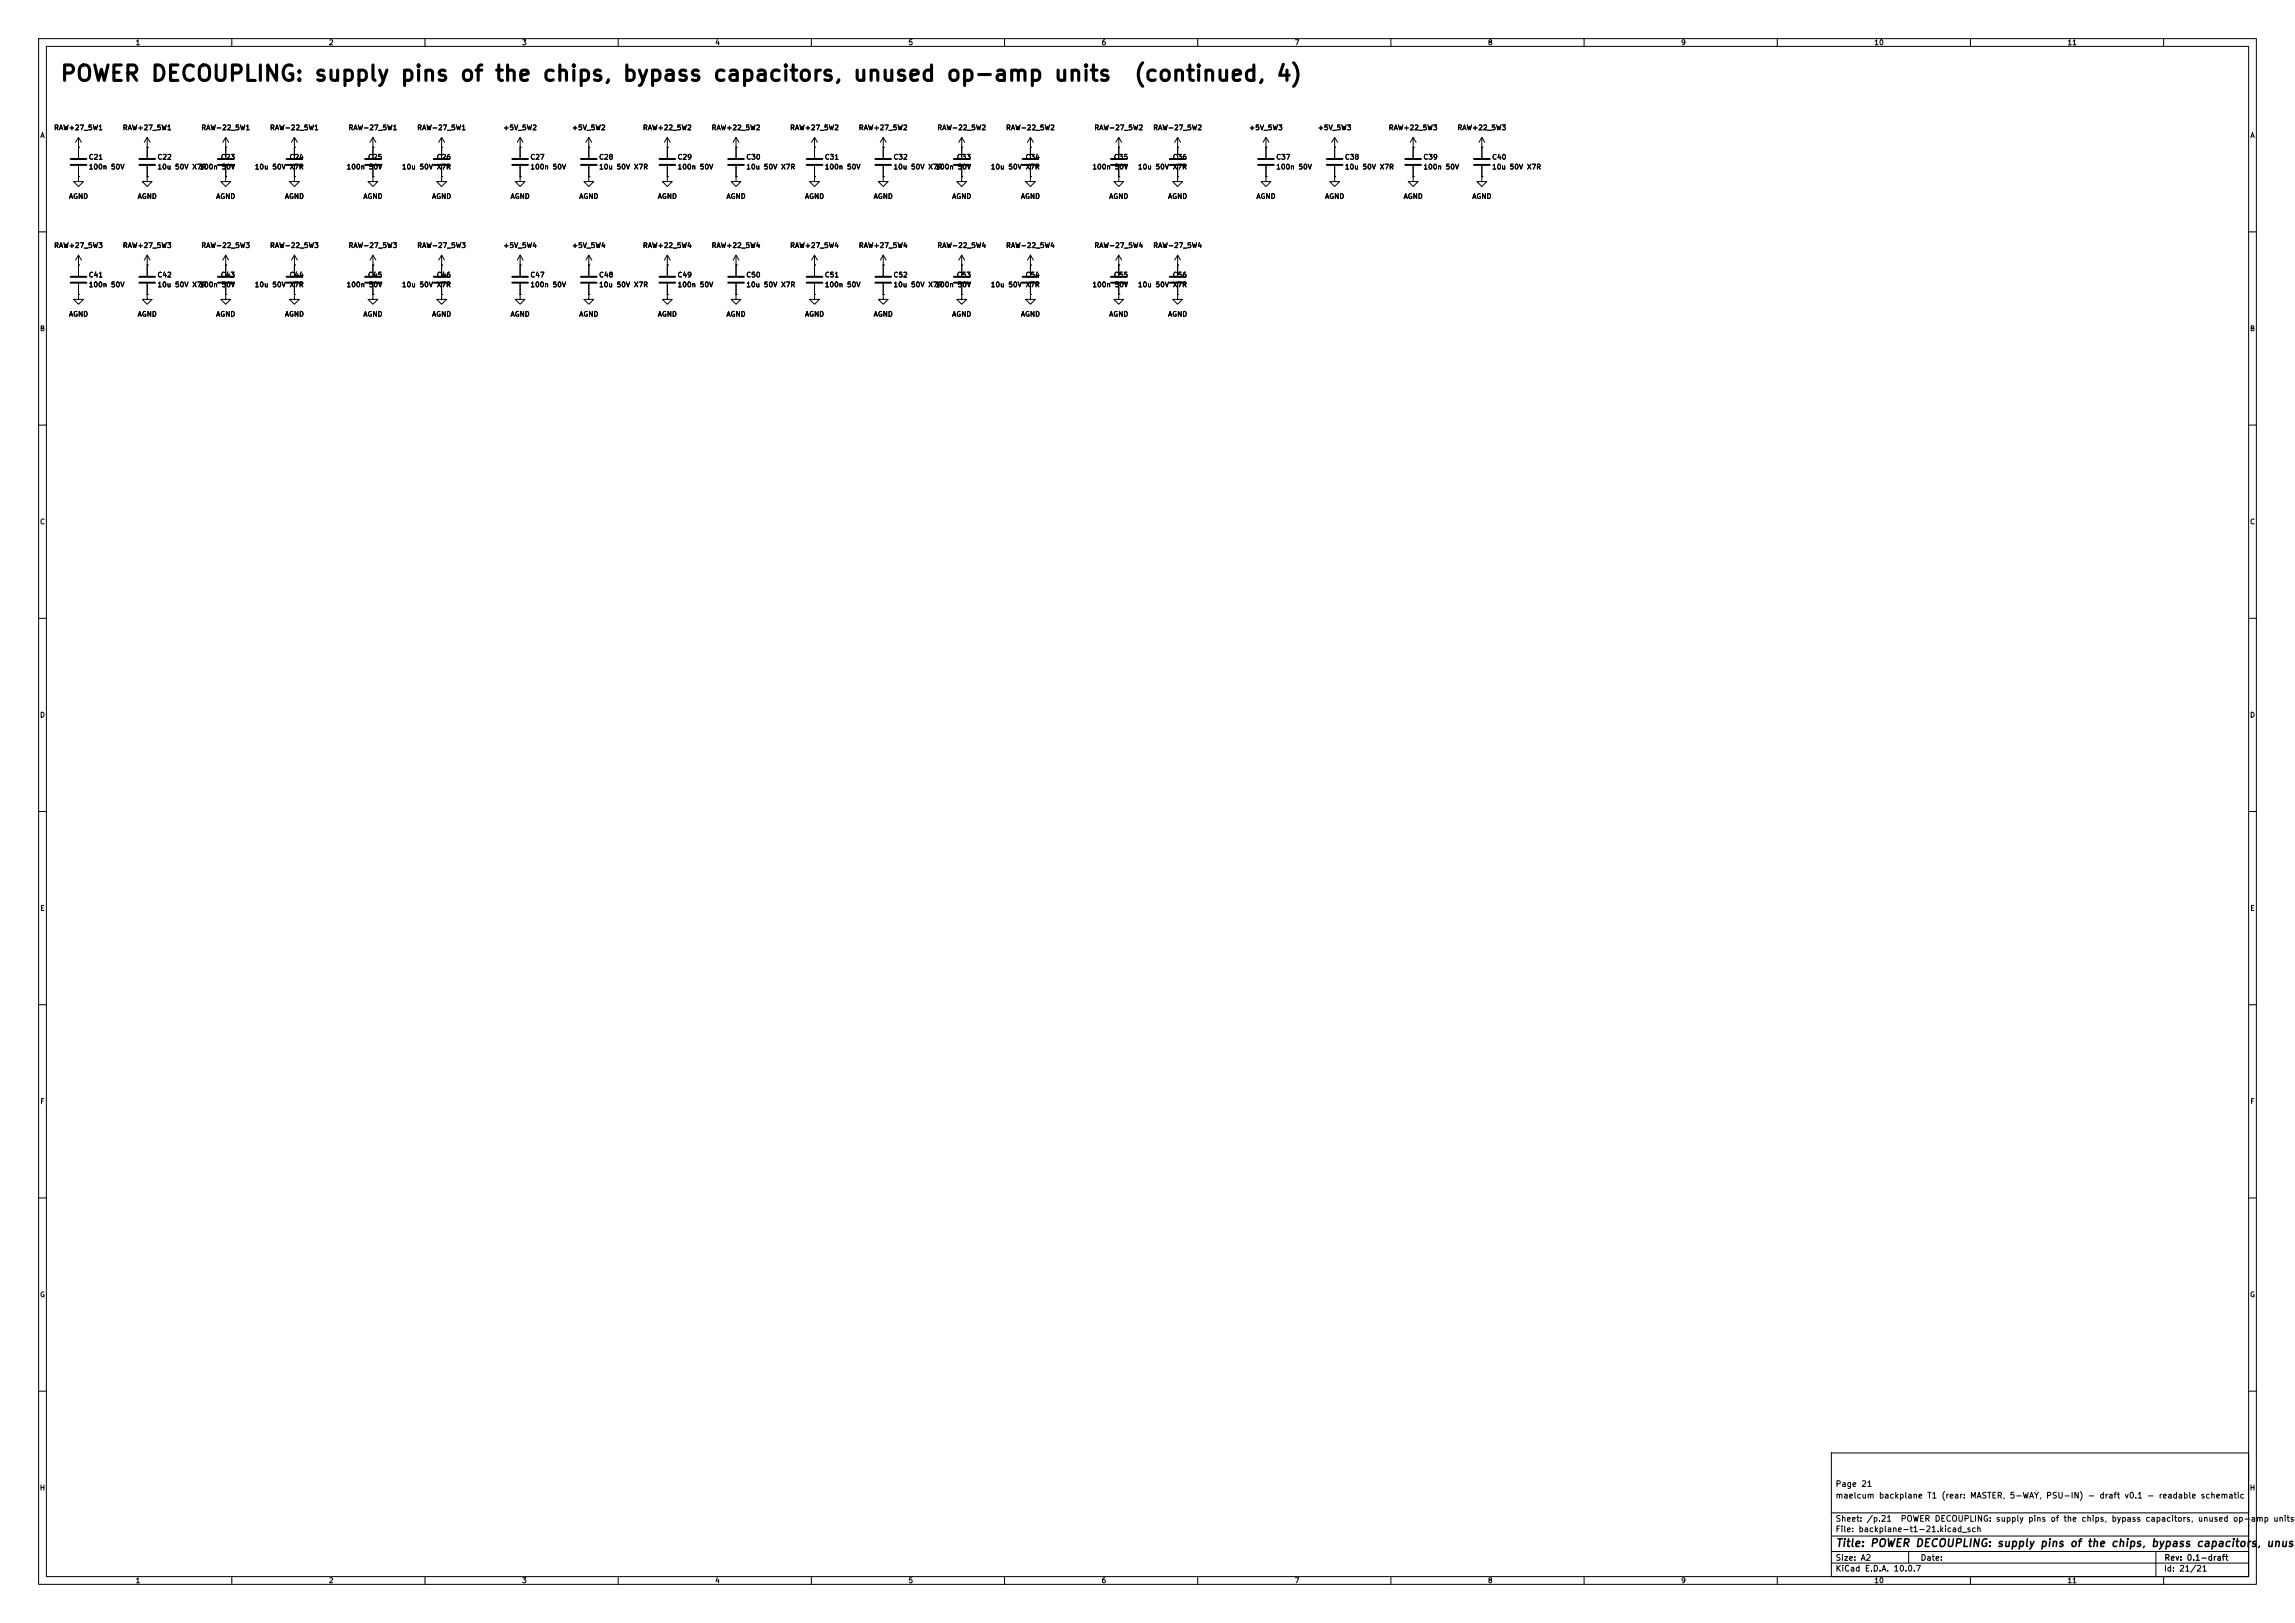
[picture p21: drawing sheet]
<svg xmlns="http://www.w3.org/2000/svg" width="594mm" height="420mm" viewBox="0 0 594 420" stroke-linecap="round" stroke-linejoin="round" font-family="sans-serif">
<defs><g id="words">
<g font-size="4">
<text x="15.4" y="22">POWER DECOUPLING: supply pins of the chips, bypass capacitors, unused op-amp units</text>
<text x="293.3" y="22">(continued, 4)</text>
</g>
<text font-size="2" x="475" y="400.8">Title: POWER DECOUPLING: supply pins of the chips, bypass capacitors, unuse</text>
<g font-size="1.5">
<text x="475" y="388.1">maelcum backplane T1 (rear: MASTER, 5-WAY, PSU-IN) - draft v0.1 - readable schematic</text>
<text x="475" y="385.1">Page 21</text>
<text x="475" y="394.1">Sheet: /p.21</text>
<text x="491.8" y="394.1">POWER DECOUPLING: supply pins of the chips, bypass capacitors, unused op-amp units</text>
<text x="475" y="396.8">File: backplane-t1-21.kicad_sch</text>
<text x="475" y="407">KiCad E.D.A. 10.0.7</text>
<text x="475" y="404.2">Size: A2</text>
<text x="497" y="404.2">Date:</text>
<text x="560" y="407">Id: 21/21</text>
<text x="560.1" y="404.2">Rev: 0.1-draft</text>
</g>
<g font-size="1.3">
<text x="35" y="12">1</text>
<text x="85" y="12">2</text>
<text x="135" y="12">3</text>
<text x="185" y="12">4</text>
<text x="235" y="12">5</text>
<text x="285" y="12">6</text>
<text x="335" y="12">7</text>
<text x="385" y="12">8</text>
<text x="435" y="12">9</text>
<text x="485" y="12">10</text>
<text x="535" y="12">11</text>
<text x="10.3" y="36">A</text>
<text x="13.9" y="34">RAW+27_5W1</text>
<text x="31.7" y="34">RAW+27_5W1</text>
<text x="52" y="34">RAW-22_5W1</text>
<text x="69.8" y="34">RAW-22_5W1</text>
<text x="90.1" y="34">RAW-27_5W1</text>
<text x="107.9" y="34">RAW-27_5W1</text>
<text x="130.1" y="34">+5V_5W2</text>
<text x="147.9" y="34">+5V_5W2</text>
<text x="166.3" y="34">RAW+22_5W2</text>
<text x="184.1" y="34">RAW+22_5W2</text>
<text x="204.4" y="34">RAW+27_5W2</text>
<text x="222.2" y="34">RAW+27_5W2</text>
<text x="242.5" y="34">RAW-22_5W2</text>
<text x="260.3" y="34">RAW-22_5W2</text>
<text x="283.1" y="34">RAW-27_5W2</text>
<text x="298.4" y="34">RAW-27_5W2</text>
<text x="323.2" y="34">+5V_5W3</text>
<text x="341" y="34">+5V_5W3</text>
<text x="359.3" y="34">RAW+22_5W3</text>
<text x="377.1" y="34">RAW+22_5W3</text>
<text x="582.3" y="36">A</text>
<text x="22.8" y="41.6">C21</text>
<text x="40.6" y="41.6">C22</text>
<text x="57" y="41.6">C23</text>
<text x="74.8" y="41.6">C24</text>
<text x="95.1" y="41.6">C25</text>
<text x="112.9" y="41.6">C26</text>
<text x="137.1" y="41.6">C27</text>
<text x="154.9" y="41.6">C28</text>
<text x="175.2" y="41.6">C29</text>
<text x="193" y="41.6">C30</text>
<text x="213.3" y="41.6">C31</text>
<text x="231.1" y="41.6">C32</text>
<text x="247.5" y="41.6">C33</text>
<text x="265.3" y="41.6">C34</text>
<text x="288.2" y="41.6">C35</text>
<text x="303.4" y="41.6">C36</text>
<text x="330.2" y="41.6">C37</text>
<text x="348" y="41.6">C38</text>
<text x="368.3" y="41.6">C39</text>
<text x="386.1" y="41.6">C40</text>
<text x="22.8" y="44.1">100n 50V</text>
<text x="40.6" y="44.1">10u 50V X7R</text>
<text x="51.5" y="44.1">100n 50V</text>
<text x="65.8" y="44.1">10u 50V X7R</text>
<text x="89.6" y="44.1">100n 50V</text>
<text x="103.9" y="44.1">10u 50V X7R</text>
<text x="137.1" y="44.1">100n 50V</text>
<text x="154.9" y="44.1">10u 50V X7R</text>
<text x="175.2" y="44.1">100n 50V</text>
<text x="193" y="44.1">10u 50V X7R</text>
<text x="213.3" y="44.1">100n 50V</text>
<text x="231.1" y="44.1">10u 50V X7R</text>
<text x="242" y="44.1">100n 50V</text>
<text x="256.3" y="44.1">10u 50V X7R</text>
<text x="282.6" y="44.1">100n 50V</text>
<text x="294.4" y="44.1">10u 50V X7R</text>
<text x="330.2" y="44.1">100n 50V</text>
<text x="348" y="44.1">10u 50V X7R</text>
<text x="368.3" y="44.1">100n 50V</text>
<text x="386.1" y="44.1">10u 50V X7R</text>
<text x="17.7" y="51.8">AGND</text>
<text x="35.5" y="51.8">AGND</text>
<text x="55.8" y="51.8">AGND</text>
<text x="73.6" y="51.8">AGND</text>
<text x="93.9" y="51.8">AGND</text>
<text x="111.7" y="51.8">AGND</text>
<text x="132" y="51.8">AGND</text>
<text x="149.8" y="51.8">AGND</text>
<text x="170.1" y="51.8">AGND</text>
<text x="187.9" y="51.8">AGND</text>
<text x="208.2" y="51.8">AGND</text>
<text x="226" y="51.8">AGND</text>
<text x="246.3" y="51.8">AGND</text>
<text x="264.1" y="51.8">AGND</text>
<text x="287" y="51.8">AGND</text>
<text x="302.2" y="51.8">AGND</text>
<text x="325.1" y="51.8">AGND</text>
<text x="342.8" y="51.8">AGND</text>
<text x="363.2" y="51.8">AGND</text>
<text x="380.9" y="51.8">AGND</text>
<text x="13.9" y="64.5">RAW+27_5W3</text>
<text x="31.7" y="64.5">RAW+27_5W3</text>
<text x="52" y="64.5">RAW-22_5W3</text>
<text x="69.8" y="64.5">RAW-22_5W3</text>
<text x="90.1" y="64.5">RAW-27_5W3</text>
<text x="107.9" y="64.5">RAW-27_5W3</text>
<text x="130.1" y="64.5">+5V_5W4</text>
<text x="147.9" y="64.5">+5V_5W4</text>
<text x="166.3" y="64.5">RAW+22_5W4</text>
<text x="184.1" y="64.5">RAW+22_5W4</text>
<text x="204.4" y="64.5">RAW+27_5W4</text>
<text x="222.2" y="64.5">RAW+27_5W4</text>
<text x="242.5" y="64.5">RAW-22_5W4</text>
<text x="260.3" y="64.5">RAW-22_5W4</text>
<text x="283.1" y="64.5">RAW-27_5W4</text>
<text x="298.4" y="64.5">RAW-27_5W4</text>
<text x="22.8" y="72.1">C41</text>
<text x="22.8" y="74.6">100n 50V</text>
<text x="40.6" y="72.1">C42</text>
<text x="40.6" y="74.6">10u 50V X7R</text>
<text x="51.5" y="74.6">100n 50V</text>
<text x="57" y="72.1">C43</text>
<text x="65.8" y="74.6">10u 50V X7R</text>
<text x="74.8" y="72.1">C44</text>
<text x="89.6" y="74.6">100n 50V</text>
<text x="95.1" y="72.1">C45</text>
<text x="103.9" y="74.6">10u 50V X7R</text>
<text x="112.9" y="72.1">C46</text>
<text x="137.1" y="72.1">C47</text>
<text x="137.1" y="74.6">100n 50V</text>
<text x="154.9" y="72.1">C48</text>
<text x="154.9" y="74.6">10u 50V X7R</text>
<text x="175.2" y="72.1">C49</text>
<text x="175.2" y="74.6">100n 50V</text>
<text x="193" y="72.1">C50</text>
<text x="193" y="74.6">10u 50V X7R</text>
<text x="213.3" y="72.1">C51</text>
<text x="213.3" y="74.6">100n 50V</text>
<text x="231.1" y="72.1">C52</text>
<text x="231.1" y="74.6">10u 50V X7R</text>
<text x="242" y="74.6">100n 50V</text>
<text x="247.5" y="72.1">C53</text>
<text x="256.3" y="74.6">10u 50V X7R</text>
<text x="265.3" y="72.1">C54</text>
<text x="282.6" y="74.6">100n 50V</text>
<text x="288.2" y="72.1">C55</text>
<text x="294.4" y="74.6">10u 50V X7R</text>
<text x="303.4" y="72.1">C56</text>
<text x="17.7" y="82.2">AGND</text>
<text x="35.5" y="82.2">AGND</text>
<text x="55.8" y="82.2">AGND</text>
<text x="73.6" y="82.2">AGND</text>
<text x="93.9" y="82.2">AGND</text>
<text x="111.7" y="82.2">AGND</text>
<text x="132" y="82.2">AGND</text>
<text x="149.8" y="82.2">AGND</text>
<text x="170.1" y="82.2">AGND</text>
<text x="187.9" y="82.2">AGND</text>
<text x="208.2" y="82.2">AGND</text>
<text x="226" y="82.2">AGND</text>
<text x="246.3" y="82.2">AGND</text>
<text x="264.1" y="82.2">AGND</text>
<text x="287" y="82.2">AGND</text>
<text x="302.2" y="82.2">AGND</text>
<text x="10.2" y="86">B</text>
<text x="582.2" y="86">B</text>
<text x="10.2" y="136">C</text>
<text x="582.2" y="136">C</text>
<text x="10.2" y="186">D</text>
<text x="582.2" y="186">D</text>
<text x="10.3" y="236">E</text>
<text x="582.3" y="236">E</text>
<text x="10.3" y="286">F</text>
<text x="582.3" y="286">F</text>
<text x="10.2" y="336">G</text>
<text x="582.2" y="336">G</text>
<text x="10.2" y="386">H</text>
<text x="582.2" y="386">H</text>
<text x="35" y="410">1</text>
<text x="85" y="410">2</text>
<text x="135" y="410">3</text>
<text x="185" y="410">4</text>
<text x="235" y="410">5</text>
<text x="285" y="410">6</text>
<text x="335" y="410">7</text>
<text x="385" y="410">8</text>
<text x="435" y="410">9</text>
<text x="485" y="410">10</text>
<text x="535" y="410">11</text>
</g>
</g></defs>
<g fill="none" stroke="#000" stroke-width=".26">
<path d="M10 10h574v400h-574zM12 12h570v396h-570zM60 10v2M110 10v2M160 10v2M210 10v2M260 10v2M310 10v2M360 10v2M410 10v2M460 10v2M510 10v2"/>
<path d="M560 10v2M20.3 38.1h.1M20.3 35.6v5.3M20.3 35.6l-.7 1.2M20.3 35.6l.8 1.2M38.1 38.1h.1M38.1 35.6v5.3M38.1 35.6l-.8 1.2M38.1 35.6l.8 1.2M58.4 38.1h.1M58.4 35.6l-.7 1.2M58.4 35.6l.8 1.2"/>
<path d="M58.4 35.6v5.3M76.2 38.1h.1M76.2 35.6v5.3M76.2 35.6l-.8 1.2M76.2 35.6l.8 1.2M96.5 38.1h.1M96.5 35.6l-.7 1.2M96.5 35.6l.8 1.2M96.5 35.6v5.3M114.3 38.1h.1M114.3 35.6l-.8 1.2M114.3 35.6l.8 1.2"/>
<path d="M114.3 35.6v5.3M134.6 38.1h.1M134.6 35.6l-.7 1.2M134.6 35.6l.8 1.2M134.6 35.6v5.3M152.4 38.1h.1M152.4 35.6l-.8 1.2M152.4 35.6l.8 1.2M152.4 35.6v5.3M172.7 38.1h.1M172.7 35.6l-.7 1.2M172.7 35.6l.8 1.2"/>
<path d="M172.7 35.6v5.3M190.5 38.1h.1M190.5 35.6l-.8 1.2M190.5 35.6l.8 1.2M190.5 35.6v5.3M210.8 38.1h.1M210.8 35.6v5.3M210.8 35.6l-.7 1.2M210.8 35.6l.8 1.2M228.6 38.1h.1M228.6 35.6l-.8 1.2M228.6 35.6l.8 1.2"/>
<path d="M228.6 35.6v5.3M248.9 38.1h.1M248.9 35.6l-.7 1.2M248.9 35.6l.8 1.2M248.9 35.6v5.3M266.7 38.1h.1M266.7 35.6l-.8 1.2M266.7 35.6l.8 1.2M266.7 35.6v5.3M289.6 38.1h.1M289.6 35.6l-.8 1.2M289.6 35.6l.7 1.2"/>
<path d="M289.6 35.6v5.3M304.8 38.1h.1M304.8 35.6l-.8 1.2M304.8 35.6l.8 1.2M304.8 35.6v5.3M327.7 38.1h.1M327.7 35.6v5.3M327.7 35.6l-.8 1.2M327.7 35.6l.7 1.2M345.4 38.1h.1M345.4 35.6l-.7 1.2M345.4 35.6l.8 1.2"/>
<path d="M345.4 35.6v5.3M365.8 38.1h.1M365.8 35.6l-.8 1.2M365.8 35.6l.7 1.2M365.8 35.6v5.3M383.5 38.1h.1M383.5 35.6l-.7 1.2M383.5 35.6l.8 1.2M383.5 35.6v5.3M20.3 45.7v1.3h1.3l-1.3 1.3-1.3-1.3h1.3M20.3 45.7h.1M20.3 42.9v2.8"/>
<path d="M38.1 45.7v1.3h1.3l-1.3 1.3-1.3-1.3h1.3M38.1 45.7h.1M38.1 42.9v2.8M58.4 45.7v1.3h1.3l-1.3 1.3-1.3-1.3h1.3M58.4 45.7h.1M58.4 42.9v2.8M76.2 45.7v1.3h1.3l-1.3 1.3-1.3-1.3h1.3M76.2 45.7h.1M76.2 42.9v2.8M96.5 45.7v1.3h1.3l-1.3 1.3-1.3-1.3h1.3M96.5 45.7h.1M96.5 42.9v2.8"/>
<path d="M114.3 45.7v1.3h1.3l-1.3 1.3-1.3-1.3h1.3M114.3 45.7h.1M114.3 42.9v2.8M134.6 45.7v1.3h1.3l-1.3 1.3-1.3-1.3h1.3M134.6 45.7h.1M134.6 42.9v2.8M152.4 45.7v1.3h1.3l-1.3 1.3-1.3-1.3h1.3M152.4 45.7h.1M152.4 42.9v2.8M172.7 45.7v1.3h1.3l-1.3 1.3-1.3-1.3h1.3M172.7 45.7h.1M172.7 42.9v2.8"/>
<path d="M190.5 45.7v1.3h1.3l-1.3 1.3-1.3-1.3h1.3M190.5 45.7h.1M190.5 42.9v2.8M210.8 45.7v1.3h1.3l-1.3 1.3-1.3-1.3h1.3M210.8 45.7h.1M210.8 42.9v2.8M228.6 45.7v1.3h1.3l-1.3 1.3-1.3-1.3h1.3M228.6 45.7h.1M228.6 42.9v2.8M248.9 45.7v1.3h1.3l-1.3 1.3-1.3-1.3h1.3M248.9 45.7h.1M248.9 42.9v2.8"/>
<path d="M266.7 45.7v1.3h1.3l-1.3 1.3-1.3-1.3h1.3M266.7 45.7h.1M266.7 42.9v2.8M289.6 45.7v1.3h1.2l-1.2 1.3-1.3-1.3h1.3M289.6 45.7h.1M289.6 42.9v2.8M304.8 45.7v1.3h1.3l-1.3 1.3-1.3-1.3h1.3M304.8 45.7h.1M304.8 42.9v2.8M327.7 45.7v1.3h1.2l-1.2 1.3-1.3-1.3h1.3M327.7 45.7h.1M327.7 42.9v2.8"/>
<path d="M345.4 45.7v1.3h1.3l-1.3 1.3-1.2-1.3h1.2M345.4 45.7h.1M345.4 42.9v2.8M365.8 45.7v1.3h1.2l-1.2 1.3-1.3-1.3h1.3M365.8 45.7h.1M365.8 42.9v2.8M383.5 45.7v1.3h1.3l-1.3 1.3-1.2-1.3h1.2M383.5 45.7h.1M383.5 42.9v2.8M10 60h2M20.3 68.6h.1M20.3 76.2v1.3h1.3l-1.3 1.2-1.3-1.2h1.3"/>
<path d="M20.3 76.2h.1M20.3 66v5.4M20.3 73.4v2.8M20.3 66l-.7 1.3M20.3 66l.8 1.3M38.1 76.2v1.3h1.3l-1.3 1.2-1.3-1.2h1.3M38.1 76.2h.1M38.1 68.6h.1M38.1 66v5.4M38.1 73.4v2.8M38.1 66l-.8 1.3M38.1 66l.8 1.3"/>
<path d="M58.4 76.2v1.3h1.3l-1.3 1.2-1.3-1.2h1.3M58.4 76.2h.1M58.4 68.6h.1M58.4 66v5.4M58.4 73.4v2.8M58.4 66l-.7 1.3M58.4 66l.8 1.3M76.2 68.6h.1M76.2 76.2v1.3h1.3l-1.3 1.2-1.3-1.2h1.3M76.2 76.2h.1M76.2 66l-.8 1.3M76.2 66l.8 1.3"/>
<path d="M76.2 66v5.4M76.2 73.4v2.8M96.5 76.2v1.3h1.3l-1.3 1.2-1.3-1.2h1.3M96.5 76.2h.1M96.5 68.6h.1M96.5 66v5.4M96.5 73.4v2.8M96.5 66l-.7 1.3M96.5 66l.8 1.3M114.3 68.6h.1M114.3 76.2v1.3h1.3l-1.3 1.2-1.3-1.2h1.3M114.3 76.2h.1"/>
<path d="M114.3 66v5.4M114.3 73.4v2.8M114.3 66l-.8 1.3M114.3 66l.8 1.3M134.6 76.2v1.3h1.3l-1.3 1.2-1.3-1.2h1.3M134.6 76.2h.1M134.6 68.6h.1M134.6 66v5.4M134.6 73.4v2.8M134.6 66l-.7 1.3M134.6 66l.8 1.3M152.4 76.2v1.3h1.3l-1.3 1.2-1.3-1.2h1.3"/>
<path d="M152.4 76.2h.1M152.4 68.6h.1M152.4 66v5.4M152.4 73.4v2.8M152.4 66l-.8 1.3M152.4 66l.8 1.3M172.7 68.6h.1M172.7 76.2v1.3h1.3l-1.3 1.2-1.3-1.2h1.3M172.7 76.2h.1M172.7 66v5.4M172.7 73.4v2.8M172.7 66l-.7 1.3"/>
<path d="M172.7 66l.8 1.3M190.5 68.6h.1M190.5 76.2v1.3h1.3l-1.3 1.2-1.3-1.2h1.3M190.5 76.2h.1M190.5 66v5.4M190.5 73.4v2.8M190.5 66l-.8 1.3M190.5 66l.8 1.3M210.8 76.2v1.3h1.3l-1.3 1.2-1.3-1.2h1.3M210.8 76.2h.1M210.8 68.6h.1M210.8 66v5.4"/>
<path d="M210.8 73.4v2.8M210.8 66l-.7 1.3M210.8 66l.8 1.3M228.6 76.2v1.3h1.3l-1.3 1.2-1.3-1.2h1.3M228.6 76.2h.1M228.6 68.6h.1M228.6 66v5.4M228.6 73.4v2.8M228.6 66l-.8 1.3M228.6 66l.8 1.3M248.9 76.2v1.3h1.3l-1.3 1.2-1.3-1.2h1.3M248.9 76.2h.1"/>
<path d="M248.9 68.6h.1M248.9 66v5.4M248.9 73.4v2.8M248.9 66l-.7 1.3M248.9 66l.8 1.3M266.7 68.6h.1M266.7 76.2v1.3h1.3l-1.3 1.2-1.3-1.2h1.3M266.7 76.2h.1M266.7 66v5.4M266.7 73.4v2.8M266.7 66l-.8 1.3M266.7 66l.8 1.3"/>
<path d="M289.6 68.6h.1M289.6 76.2v1.3h1.2l-1.2 1.2-1.3-1.2h1.3M289.6 76.2h.1M289.6 66v5.4M289.6 73.4v2.8M289.6 66l-.8 1.3M289.6 66l.7 1.3M304.8 68.6h.1M304.8 76.2v1.3h1.3l-1.3 1.2-1.3-1.2h1.3M304.8 76.2h.1M304.8 66v5.4M304.8 73.4v2.8"/>
<path d="M304.8 66l-.8 1.3M304.8 66l.8 1.3M582 60h2M10 110h2M582 110h2M10 160h2M582 160h2M10 210h2M582 210h2M10 260h2M582 260h2M10 310h2"/>
<path d="M582 310h2M10 360h2M474 376h108v32h-108zM582 360h2M474 397.5h108M474 391.5h108M60 408v2M110 408v2M160 408v2M210 408v2M260 408v2M310 408v2"/>
<path d="M360 408v2M410 408v2M460 408v2M474 404.5h108M474 401.5h108M494 401.5v3M510 408v2M558 401.5v6.5M560 408v2"/>
</g>
<g fill="none" stroke="#000" stroke-width=".51">
<path d="M18.3 41.1h4.1M18.3 42.7h4.1M36.1 41.1h4M36.1 42.7h4M56.4 41.1h4.1M56.4 42.7h4.1M74.2 41.1h4M74.2 42.7h4M94.5 41.1h4.1M94.5 42.7h4.1M112.3 41.1h4M112.3 42.7h4"/>
<path d="M132.6 41.1h4.1M132.6 42.7h4.1M150.4 41.1h4M150.4 42.7h4M170.7 41.1h4.1M170.7 42.7h4.1M188.5 41.1h4M188.5 42.7h4M208.8 41.1h4.1M208.8 42.7h4.1M226.6 41.1h4M226.6 42.7h4"/>
<path d="M246.9 41.1h4.1M246.9 42.7h4.1M264.7 41.1h4M264.7 42.7h4M287.5 41.1h4.1M287.5 42.7h4.1M302.8 41.1h4M302.8 42.7h4M325.6 41.1h4.1M325.6 42.7h4.1M343.4 41.1h4.1M343.4 42.7h4.1"/>
<path d="M363.7 41.1h4.1M363.7 42.7h4.1M381.5 41.1h4.1M381.5 42.7h4.1M18.3 73.2h4.1M18.3 71.6h4.1M36.1 73.2h4M36.1 71.6h4M56.4 73.2h4.1M56.4 71.6h4.1M74.2 73.2h4M74.2 71.6h4"/>
<path d="M94.5 73.2h4.1M94.5 71.6h4.1M112.3 73.2h4M112.3 71.6h4M132.6 73.2h4.1M132.6 71.6h4.1M150.4 73.2h4M150.4 71.6h4M170.7 73.2h4.1M170.7 71.6h4.1M188.5 73.2h4M188.5 71.6h4"/>
<path d="M208.8 73.2h4.1M208.8 71.6h4.1M226.6 73.2h4M226.6 71.6h4M246.9 73.2h4.1M246.9 71.6h4.1M264.7 73.2h4M264.7 71.6h4M287.5 73.2h4.1M287.5 71.6h4.1M302.8 73.2h4M302.8 71.6h4"/>
</g>
<use href="#words"/>
</svg>
